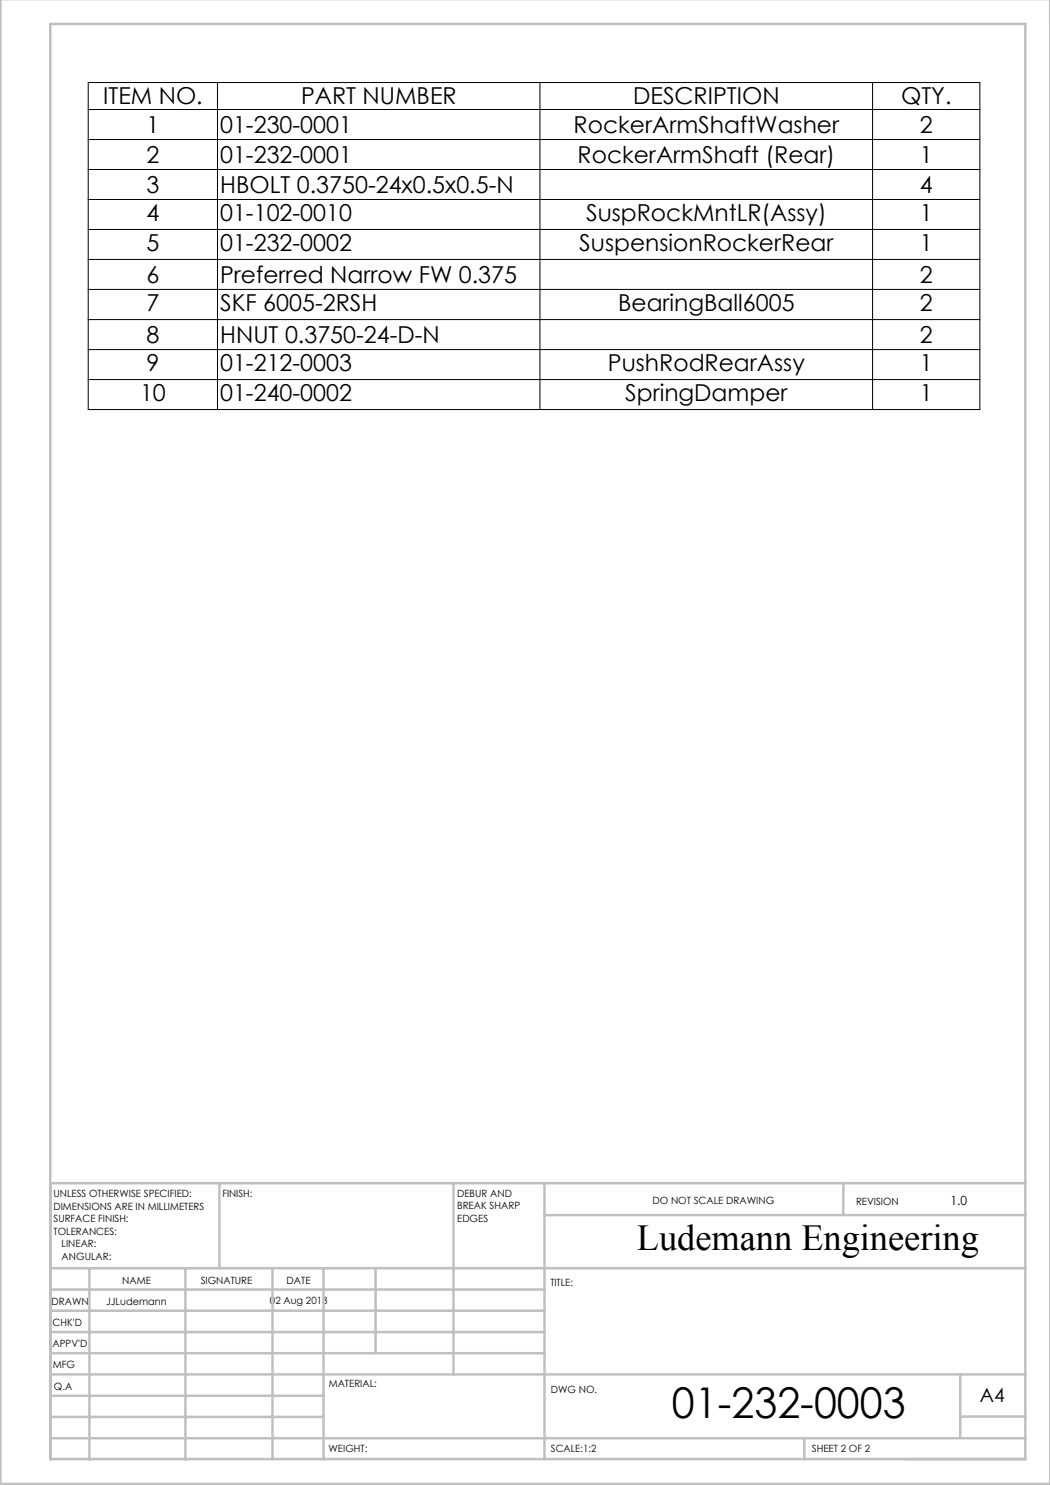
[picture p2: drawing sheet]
<svg xmlns="http://www.w3.org/2000/svg" width="210mm" height="297mm" viewBox="0 0 210 297" stroke-linecap="round" stroke-linejoin="round" font-family="sans-serif">
<defs><g id="words">
<text font-size="8.5" x="134.4" y="283.5">01-232-0003</text>
<text font-size="7.3" x="127.4" y="249.9">Ludemann Engineering</text>
<g font-size="4.7">
<text x="20.6" y="20.9">ITEM NO.</text>
<text x="60.2" y="20.9">PART NUMBER</text>
<text x="126.6" y="20.9">DESCRIPTION</text>
<text x="180.2" y="20.9">QTY.</text>
<text x="29.3" y="26.6">1</text>
<text x="44" y="26.6">01-230-0001</text>
<text x="114.7" y="26.6">RockerArmShaftWasher</text>
<text x="184" y="26.6">2</text>
<text x="29.3" y="32.6">2</text>
<text x="44" y="32.6">01-232-0001</text>
<text x="115.5" y="32.6">RockerArmShaft (Rear)</text>
<text x="184" y="32.6">1</text>
<text x="29.3" y="38.6">3</text>
<text x="44" y="38.6">HBOLT 0.3750-24x0.5x0.5-N</text>
<text x="184" y="38.6">4</text>
<text x="29.3" y="44.1">4</text>
<text x="44" y="44.1">01-102-0010</text>
<text x="117.2" y="44.1">SuspRockMntLR(Assy)</text>
<text x="184" y="44.1">1</text>
<text x="29.3" y="50.1">5</text>
<text x="44" y="50.1">01-232-0002</text>
<text x="115.9" y="50.1">SuspensionRockerRear</text>
<text x="184" y="50.1">1</text>
<text x="29.3" y="56.6">6</text>
<text x="44" y="56.6">Preferred Narrow FW 0.375</text>
<text x="184" y="56.6">2</text>
<text x="29.3" y="62.1">7</text>
<text x="44" y="62.1">SKF 6005-2RSH</text>
<text x="123.6" y="62.1">BearingBall6005</text>
<text x="184" y="62.1">2</text>
<text x="29.3" y="68.6">8</text>
<text x="44" y="68.6">HNUT 0.3750-24-D-N</text>
<text x="184" y="68.6">2</text>
<text x="29.3" y="74.1">9</text>
<text x="44" y="74.1">01-212-0003</text>
<text x="121.6" y="74.1">PushRodRearAssy</text>
<text x="184" y="74.1">1</text>
<text x="28" y="80.1">10</text>
<text x="44" y="80.1">01-240-0002</text>
<text x="125" y="80.1">SpringDamper</text>
<text x="184" y="80.1">1</text>
</g>
<text font-size="3.9" x="196" y="280.4">A4</text>
<text font-size="2.5" x="190.1" y="240.9">1.0</text>
<g font-size="2">
<text x="10.7" y="239.5">UNLESS OTHERWISE SPECIFIED:</text>
<text x="44.5" y="239.5">FINISH:</text>
<text x="91.4" y="239.4">DEBUR AND</text>
<text x="10.7" y="242">DIMENSIONS ARE IN MILLIMETERS</text>
<text x="10.7" y="244.5">SURFACE FINISH:</text>
<text x="91.4" y="241.9">BREAK SHARP</text>
<text x="91.4" y="244.4">EDGES</text>
<text x="130.5" y="240.8">DO NOT SCALE DRAWING</text>
<text x="171.2" y="241">REVISION</text>
<text x="10.7" y="247">TOLERANCES:</text>
<text x="12.3" y="249.5">LINEAR:</text>
<text x="12.3" y="252">ANGULAR:</text>
<text x="24.4" y="256.9">NAME</text>
<text x="40.1" y="256.8">SIGNATURE</text>
<text x="57.3" y="256.8">DATE</text>
<text x="110.1" y="257.1">TITLE:</text>
<text x="10.3" y="260.9">DRAWN</text>
<text x="21.3" y="261">JJLudemann</text>
<text x="54" y="260.8">02 Aug 2013</text>
<text x="10.5" y="269.3">APPV'D</text>
<text x="10.5" y="265.2">CHK'D</text>
<text x="10.6" y="273.6">MFG</text>
<text x="10.8" y="278">Q.A</text>
<text x="65.8" y="277.4">MATERIAL:</text>
<text x="110.2" y="278.5">DWG NO.</text>
<text x="65.7" y="290.4">WEIGHT:</text>
<text x="110.2" y="290.5">SCALE:1:2</text>
<text x="162.4" y="290.4">SHEET 2 OF 2</text>
</g>
</g></defs>
<g fill="none" stroke="#000" stroke-width=".2">
<path d="M17.6 16.5h178.4v65.4h-178.4zM43.5 16.5v65.4M108 16.5v65.4M174.5 16.5v65.4M17.6 27.9h178.4M17.6 33.9h178.4M17.6 39.9h178.4M17.6 21.9h178.4M17.6 45.9h178.4M17.6 51.9h178.4M17.6 57.9h178.4M17.6 63.9h178.4"/>
<path d="M17.6 69.9h178.4M17.6 75.9h178.4"/>
</g>
<g fill="none" stroke="#c0c0c0" stroke-width=".5">
<path d="M.1 -.1v296.9h209.9v-296.9M10.1 4.8h195v287h-195zM43.9 236.6v17M90.7 236.6v38.3M108.9 236.6v55.3M168.7 236.6v6.3M205.1 236.6h-195v55.3M10.1 253.6h195M10.1 257.9h98.8M17.9 253.6v38.3M37.1 253.6v38.3M54.5 253.6v38.3"/>
<path d="M64.7 253.6v38.3M75.1 253.6v17M108.9 243h96.2M10.1 270.6h98.8M10.1 266.4h98.8M10.1 262.1h98.8M10.1 279.1h54.6M10.1 274.9h195M192.1 274.8v12.7M10.1 287.7h195M10.1 283.4h54.6M160.9 287.5v4.3"/>
<path d="M192.1 283.3h13"/>
</g>
<use href="#words"/>
</svg>
